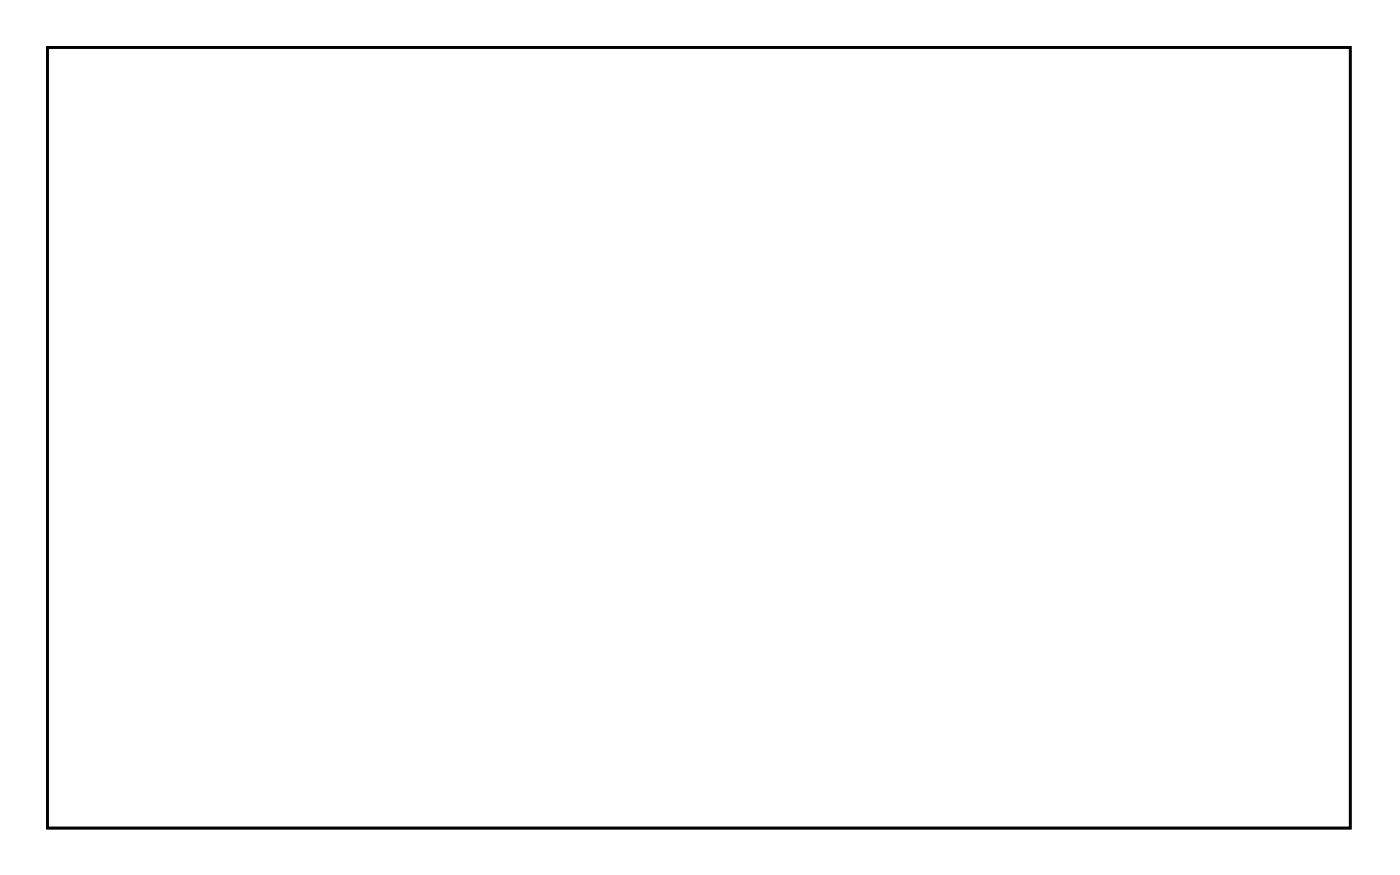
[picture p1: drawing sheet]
<svg xmlns="http://www.w3.org/2000/svg" width="107mm" height="67mm" viewBox="0 0 107 67" stroke-linecap="round" stroke-linejoin="round" font-family="sans-serif">
<path d="M3.6 3.6h99.8v59.8h-99.8z" fill="none" stroke="#000" stroke-width=".2"/>
<path d="M3.6 3.6h99.8v59.8h-99.8zM3.6 3.6v59.8h99.8v-59.8z" fill="#000"/>
<circle cx="23.7" cy="59.8" r=".6" fill="#fff"/>
<circle cx="23.7" cy="59.8" r=".6" fill="none" stroke="#fff" stroke-width=".65" stroke-linecap="butt"/>
<path d="M23.1 59.2h1.2v1.2h-1.2z" fill="#fff"/>
<path d="M23.1 59.2h1.2v1.2h-1.2z" fill="none" stroke="#fff" stroke-width=".65" stroke-linecap="butt"/>
<circle cx="23.7" cy="57.3" r=".6" fill="#fff"/>
<circle cx="23.7" cy="57.3" r=".6" fill="none" stroke="#fff" stroke-width=".65" stroke-linecap="butt"/>
<circle cx="30.7" cy="61.1" r=".7" fill="#fff"/>
<circle cx="30.7" cy="61.1" r=".7" fill="none" stroke="#fff" stroke-width=".76" stroke-linecap="butt"/>
<circle cx="40.8" cy="61.1" r=".7" fill="#fff"/>
<circle cx="40.8" cy="61.1" r=".7" fill="none" stroke="#fff" stroke-width=".76" stroke-linecap="butt"/>
<circle cx="23.7" cy="48.4" r=".7" fill="#fff"/>
<circle cx="23.7" cy="48.4" r=".7" fill="none" stroke="#fff" stroke-width=".76" stroke-linecap="butt"/>
<circle cx="33.9" cy="48.4" r=".7" fill="#fff"/>
<circle cx="33.9" cy="48.4" r=".7" fill="none" stroke="#fff" stroke-width=".76" stroke-linecap="butt"/>
<circle cx="20.5" cy="37.6" r=".7" fill="#fff"/>
<circle cx="20.5" cy="37.6" r=".7" fill="none" stroke="#fff" stroke-width=".76" stroke-linecap="butt"/>
<circle cx="30.7" cy="37.6" r=".7" fill="#fff"/>
<circle cx="30.7" cy="37.6" r=".7" fill="none" stroke="#fff" stroke-width=".76" stroke-linecap="butt"/>
<circle cx="16.7" cy="30" r=".7" fill="#fff"/>
<circle cx="16.7" cy="30" r=".7" fill="none" stroke="#fff" stroke-width=".76" stroke-linecap="butt"/>
<circle cx="26.9" cy="30" r=".7" fill="#fff"/>
<circle cx="26.9" cy="30" r=".7" fill="none" stroke="#fff" stroke-width=".76" stroke-linecap="butt"/>
<circle cx="25" cy="19.2" r=".7" fill="#fff"/>
<circle cx="25" cy="19.2" r=".7" fill="none" stroke="#fff" stroke-width=".76" stroke-linecap="butt"/>
<circle cx="35.1" cy="19.2" r=".7" fill="#fff"/>
<circle cx="35.1" cy="19.2" r=".7" fill="none" stroke="#fff" stroke-width=".76" stroke-linecap="butt"/>
<circle cx="49.7" cy="10.3" r=".7" fill="#fff"/>
<circle cx="49.7" cy="10.3" r=".7" fill="none" stroke="#fff" stroke-width=".76" stroke-linecap="butt"/>
<circle cx="49.7" cy="20.5" r=".7" fill="#fff"/>
<circle cx="49.7" cy="20.5" r=".7" fill="none" stroke="#fff" stroke-width=".76" stroke-linecap="butt"/>
<circle cx="59.3" cy="12.2" r=".7" fill="#fff"/>
<circle cx="59.3" cy="12.2" r=".7" fill="none" stroke="#fff" stroke-width=".76" stroke-linecap="butt"/>
<circle cx="59.3" cy="22.4" r=".7" fill="#fff"/>
<circle cx="59.3" cy="22.4" r=".7" fill="none" stroke="#fff" stroke-width=".76" stroke-linecap="butt"/>
<circle cx="82.1" cy="14.8" r=".7" fill="#fff"/>
<circle cx="82.1" cy="14.8" r=".7" fill="none" stroke="#fff" stroke-width=".76" stroke-linecap="butt"/>
<circle cx="72" cy="14.8" r=".7" fill="#fff"/>
<circle cx="72" cy="14.8" r=".7" fill="none" stroke="#fff" stroke-width=".76" stroke-linecap="butt"/>
<circle cx="82.1" cy="18.6" r=".7" fill="#fff"/>
<circle cx="82.1" cy="18.6" r=".7" fill="none" stroke="#fff" stroke-width=".76" stroke-linecap="butt"/>
<circle cx="72" cy="18.6" r=".7" fill="#fff"/>
<circle cx="72" cy="18.6" r=".7" fill="none" stroke="#fff" stroke-width=".76" stroke-linecap="butt"/>
<circle cx="87.2" cy="51.6" r=".7" fill="#fff"/>
<circle cx="87.2" cy="51.6" r=".7" fill="none" stroke="#fff" stroke-width=".76" stroke-linecap="butt"/>
<circle cx="77" cy="51.6" r=".7" fill="#fff"/>
<circle cx="77" cy="51.6" r=".7" fill="none" stroke="#fff" stroke-width=".76" stroke-linecap="butt"/>
<circle cx="81.5" cy="54.8" r=".7" fill="#fff"/>
<circle cx="81.5" cy="54.8" r=".7" fill="none" stroke="#fff" stroke-width=".76" stroke-linecap="butt"/>
<circle cx="71.3" cy="54.8" r=".7" fill="#fff"/>
<circle cx="71.3" cy="54.8" r=".7" fill="none" stroke="#fff" stroke-width=".76" stroke-linecap="butt"/>
<circle cx="82.7" cy="59.8" r=".6" fill="#fff"/>
<circle cx="82.7" cy="59.8" r=".6" fill="none" stroke="#fff" stroke-width=".65" stroke-linecap="butt"/>
<path d="M82.1 59.2h1.2v1.2h-1.2z" fill="#fff"/>
<path d="M82.1 59.2h1.2v1.2h-1.2z" fill="none" stroke="#fff" stroke-width=".65" stroke-linecap="butt"/>
<circle cx="82.7" cy="57.3" r=".6" fill="#fff"/>
<circle cx="82.7" cy="57.3" r=".6" fill="none" stroke="#fff" stroke-width=".65" stroke-linecap="butt"/>
<circle cx="99.2" cy="44" r=".6" fill="#fff"/>
<circle cx="99.2" cy="44" r=".6" fill="none" stroke="#fff" stroke-width=".65" stroke-linecap="butt"/>
<path d="M98.6 43.4h1.2v1.2h-1.2z" fill="#fff"/>
<path d="M98.6 43.4h1.2v1.2h-1.2z" fill="none" stroke="#fff" stroke-width=".65" stroke-linecap="butt"/>
<circle cx="96.7" cy="44" r=".6" fill="#fff"/>
<circle cx="96.7" cy="44" r=".6" fill="none" stroke="#fff" stroke-width=".65" stroke-linecap="butt"/>
<circle cx="9.2" cy="45.7" r=".6" fill="#fff"/>
<circle cx="9.2" cy="45.7" r=".6" fill="none" stroke="#fff" stroke-width=".65" stroke-linecap="butt"/>
<path d="M8.4 45.7l.8-.8 .9 .8-.9 .9z" fill="#fff"/>
<path d="M8.4 45.7l.8-.8 .9 .8-.9 .9z" fill="none" stroke="#fff" stroke-width=".65" stroke-linecap="butt"/>
<circle cx="11" cy="44" r=".6" fill="#fff"/>
<circle cx="11" cy="44" r=".6" fill="none" stroke="#fff" stroke-width=".65" stroke-linecap="butt"/>
<circle cx="8.5" cy="30" r=".6" fill="#fff"/>
<circle cx="8.5" cy="30" r=".6" fill="none" stroke="#fff" stroke-width=".65" stroke-linecap="butt"/>
<path d="M7.9 29.4h1.2v1.2h-1.2z" fill="#fff"/>
<path d="M7.9 29.4h1.2v1.2h-1.2z" fill="none" stroke="#fff" stroke-width=".65" stroke-linecap="butt"/>
<circle cx="11" cy="30" r=".6" fill="#fff"/>
<circle cx="11" cy="30" r=".6" fill="none" stroke="#fff" stroke-width=".65" stroke-linecap="butt"/>
<circle cx="18.1" cy="15.5" r=".6" fill="#fff"/>
<circle cx="18.1" cy="15.5" r=".6" fill="none" stroke="#fff" stroke-width=".65" stroke-linecap="butt"/>
<path d="M17.3 15.5l.8-.8 .9 .8-.9 .9z" fill="#fff"/>
<path d="M17.3 15.5l.8-.8 .9 .8-.9 .9z" fill="none" stroke="#fff" stroke-width=".65" stroke-linecap="butt"/>
<circle cx="19.9" cy="17.3" r=".6" fill="#fff"/>
<circle cx="19.9" cy="17.3" r=".6" fill="none" stroke="#fff" stroke-width=".65" stroke-linecap="butt"/>
<circle cx="44.2" cy="7.9" r=".6" fill="#fff"/>
<circle cx="44.2" cy="7.9" r=".6" fill="none" stroke="#fff" stroke-width=".65" stroke-linecap="butt"/>
<path d="M43.3 7.9l.9-.8 .8 .8-.8 .9z" fill="#fff"/>
<path d="M43.3 7.9l.9-.8 .8 .8-.8 .9z" fill="none" stroke="#fff" stroke-width=".65" stroke-linecap="butt"/>
<circle cx="46" cy="9.7" r=".6" fill="#fff"/>
<circle cx="46" cy="9.7" r=".6" fill="none" stroke="#fff" stroke-width=".65" stroke-linecap="butt"/>
<circle cx="69.9" cy="7.9" r=".6" fill="#fff"/>
<circle cx="69.9" cy="7.9" r=".6" fill="none" stroke="#fff" stroke-width=".65" stroke-linecap="butt"/>
<path d="M69.1 7.9l.8-.8 .9 .8-.9 .9z" fill="#fff"/>
<path d="M69.1 7.9l.8-.8 .9 .8-.9 .9z" fill="none" stroke="#fff" stroke-width=".65" stroke-linecap="butt"/>
<circle cx="68.1" cy="9.7" r=".6" fill="#fff"/>
<circle cx="68.1" cy="9.7" r=".6" fill="none" stroke="#fff" stroke-width=".65" stroke-linecap="butt"/>
<circle cx="95.3" cy="17.4" r=".6" fill="#fff"/>
<circle cx="95.3" cy="17.4" r=".6" fill="none" stroke="#fff" stroke-width=".65" stroke-linecap="butt"/>
<path d="M94.5 17.4l.8-.8 .9 .8-.9 .9z" fill="#fff"/>
<path d="M94.5 17.4l.8-.8 .9 .8-.9 .9z" fill="none" stroke="#fff" stroke-width=".65" stroke-linecap="butt"/>
<circle cx="93.5" cy="19.2" r=".6" fill="#fff"/>
<circle cx="93.5" cy="19.2" r=".6" fill="none" stroke="#fff" stroke-width=".65" stroke-linecap="butt"/>
<circle cx="99.9" cy="31.3" r=".6" fill="#fff"/>
<circle cx="99.9" cy="31.3" r=".6" fill="none" stroke="#fff" stroke-width=".65" stroke-linecap="butt"/>
<path d="M99.3 30.7h1.2v1.2h-1.2z" fill="#fff"/>
<path d="M99.3 30.7h1.2v1.2h-1.2z" fill="none" stroke="#fff" stroke-width=".65" stroke-linecap="butt"/>
<circle cx="97.4" cy="31.3" r=".6" fill="#fff"/>
<circle cx="97.4" cy="31.3" r=".6" fill="none" stroke="#fff" stroke-width=".65" stroke-linecap="butt"/>
<path d="M63.6 28h1.4v1.4h-1.4z" fill="#fff"/>
<path d="M63.6 28h1.4v1.4h-1.4z" fill="none" stroke="#fff" stroke-width=".76" stroke-linecap="butt"/>
<circle cx="64.3" cy="28.7" r=".7" fill="#fff"/>
<circle cx="64.3" cy="28.7" r=".7" fill="none" stroke="#fff" stroke-width=".76" stroke-linecap="butt"/>
<circle cx="64.3" cy="36.3" r=".7" fill="#fff"/>
<circle cx="64.3" cy="36.3" r=".7" fill="none" stroke="#fff" stroke-width=".76" stroke-linecap="butt"/>
<circle cx="61.8" cy="28.7" r=".7" fill="#fff"/>
<circle cx="61.8" cy="28.7" r=".7" fill="none" stroke="#fff" stroke-width=".76" stroke-linecap="butt"/>
<circle cx="61.8" cy="36.3" r=".7" fill="#fff"/>
<circle cx="61.8" cy="36.3" r=".7" fill="none" stroke="#fff" stroke-width=".76" stroke-linecap="butt"/>
<circle cx="59.3" cy="28.7" r=".7" fill="#fff"/>
<circle cx="59.3" cy="28.7" r=".7" fill="none" stroke="#fff" stroke-width=".76" stroke-linecap="butt"/>
<circle cx="59.3" cy="36.3" r=".7" fill="#fff"/>
<circle cx="59.3" cy="36.3" r=".7" fill="none" stroke="#fff" stroke-width=".76" stroke-linecap="butt"/>
<circle cx="56.7" cy="28.7" r=".7" fill="#fff"/>
<circle cx="56.7" cy="28.7" r=".7" fill="none" stroke="#fff" stroke-width=".76" stroke-linecap="butt"/>
<circle cx="56.7" cy="36.3" r=".7" fill="#fff"/>
<circle cx="56.7" cy="36.3" r=".7" fill="none" stroke="#fff" stroke-width=".76" stroke-linecap="butt"/>
<circle cx="54.2" cy="28.7" r=".7" fill="#fff"/>
<circle cx="54.2" cy="28.7" r=".7" fill="none" stroke="#fff" stroke-width=".76" stroke-linecap="butt"/>
<circle cx="54.2" cy="36.3" r=".7" fill="#fff"/>
<circle cx="54.2" cy="36.3" r=".7" fill="none" stroke="#fff" stroke-width=".76" stroke-linecap="butt"/>
<circle cx="51.6" cy="28.7" r=".7" fill="#fff"/>
<circle cx="51.6" cy="28.7" r=".7" fill="none" stroke="#fff" stroke-width=".76" stroke-linecap="butt"/>
<circle cx="51.6" cy="36.3" r=".7" fill="#fff"/>
<circle cx="51.6" cy="36.3" r=".7" fill="none" stroke="#fff" stroke-width=".76" stroke-linecap="butt"/>
<circle cx="49.1" cy="28.7" r=".7" fill="#fff"/>
<circle cx="49.1" cy="28.7" r=".7" fill="none" stroke="#fff" stroke-width=".76" stroke-linecap="butt"/>
<circle cx="49.1" cy="36.3" r=".7" fill="#fff"/>
<circle cx="49.1" cy="36.3" r=".7" fill="none" stroke="#fff" stroke-width=".76" stroke-linecap="butt"/>
<circle cx="46.6" cy="28.7" r=".7" fill="#fff"/>
<circle cx="46.6" cy="28.7" r=".7" fill="none" stroke="#fff" stroke-width=".76" stroke-linecap="butt"/>
<circle cx="46.6" cy="36.3" r=".7" fill="#fff"/>
<circle cx="46.6" cy="36.3" r=".7" fill="none" stroke="#fff" stroke-width=".76" stroke-linecap="butt"/>
<path d="M47.1 52.2h1.4v1.4h-1.4z" fill="#fff"/>
<path d="M47.1 52.2h1.4v1.4h-1.4z" fill="none" stroke="#fff" stroke-width=".76" stroke-linecap="butt"/>
<circle cx="47.8" cy="52.9" r=".7" fill="#fff"/>
<circle cx="47.8" cy="52.9" r=".7" fill="none" stroke="#fff" stroke-width=".76" stroke-linecap="butt"/>
<circle cx="47.8" cy="45.2" r=".7" fill="#fff"/>
<circle cx="47.8" cy="45.2" r=".7" fill="none" stroke="#fff" stroke-width=".76" stroke-linecap="butt"/>
<circle cx="50.4" cy="52.9" r=".7" fill="#fff"/>
<circle cx="50.4" cy="52.9" r=".7" fill="none" stroke="#fff" stroke-width=".76" stroke-linecap="butt"/>
<circle cx="50.4" cy="45.2" r=".7" fill="#fff"/>
<circle cx="50.4" cy="45.2" r=".7" fill="none" stroke="#fff" stroke-width=".76" stroke-linecap="butt"/>
<circle cx="52.9" cy="52.9" r=".7" fill="#fff"/>
<circle cx="52.9" cy="52.9" r=".7" fill="none" stroke="#fff" stroke-width=".76" stroke-linecap="butt"/>
<circle cx="52.9" cy="45.2" r=".7" fill="#fff"/>
<circle cx="52.9" cy="45.2" r=".7" fill="none" stroke="#fff" stroke-width=".76" stroke-linecap="butt"/>
<circle cx="55.4" cy="52.9" r=".7" fill="#fff"/>
<circle cx="55.4" cy="52.9" r=".7" fill="none" stroke="#fff" stroke-width=".76" stroke-linecap="butt"/>
<circle cx="55.4" cy="45.2" r=".7" fill="#fff"/>
<circle cx="55.4" cy="45.2" r=".7" fill="none" stroke="#fff" stroke-width=".76" stroke-linecap="butt"/>
<circle cx="58" cy="52.9" r=".7" fill="#fff"/>
<circle cx="58" cy="52.9" r=".7" fill="none" stroke="#fff" stroke-width=".76" stroke-linecap="butt"/>
<circle cx="58" cy="45.2" r=".7" fill="#fff"/>
<circle cx="58" cy="45.2" r=".7" fill="none" stroke="#fff" stroke-width=".76" stroke-linecap="butt"/>
<circle cx="60.5" cy="52.9" r=".7" fill="#fff"/>
<circle cx="60.5" cy="52.9" r=".7" fill="none" stroke="#fff" stroke-width=".76" stroke-linecap="butt"/>
<circle cx="60.5" cy="45.2" r=".7" fill="#fff"/>
<circle cx="60.5" cy="45.2" r=".7" fill="none" stroke="#fff" stroke-width=".76" stroke-linecap="butt"/>
<circle cx="63.1" cy="52.9" r=".7" fill="#fff"/>
<circle cx="63.1" cy="52.9" r=".7" fill="none" stroke="#fff" stroke-width=".76" stroke-linecap="butt"/>
<circle cx="63.1" cy="45.2" r=".7" fill="#fff"/>
<circle cx="63.1" cy="45.2" r=".7" fill="none" stroke="#fff" stroke-width=".76" stroke-linecap="butt"/>
<path d="M47.5 60.2h1.9v1.8h-1.9z" fill="#fff"/>
<path d="M47.5 60.2h1.9v1.8h-1.9z" fill="none" stroke="#fff" stroke-width=".76" stroke-linecap="butt"/>
<circle cx="48.5" cy="61.1" r=".91" fill="#fff"/>
<circle cx="48.5" cy="61.1" r=".91" fill="none" stroke="#fff" stroke-width=".76" stroke-linecap="butt"/>
<circle cx="56.1" cy="61.1" r=".91" fill="#fff"/>
<circle cx="56.1" cy="61.1" r=".91" fill="none" stroke="#fff" stroke-width=".76" stroke-linecap="butt"/>
<circle cx="64.4" cy="61.2" r=".62" fill="#fff"/>
<circle cx="64.4" cy="61.2" r=".62" fill="none" stroke="#fff" stroke-width=".69" stroke-linecap="butt"/>
<circle cx="63.1" cy="59.8" r=".62" fill="#fff"/>
<circle cx="63.1" cy="59.8" r=".62" fill="none" stroke="#fff" stroke-width=".69" stroke-linecap="butt"/>
<circle cx="93.3" cy="43.7" r="1.35" fill="#fff"/>
<circle cx="93.3" cy="43.7" r="1.35" fill="none" stroke="#fff" stroke-width=".76" stroke-linecap="butt"/>
<circle cx="93.3" cy="26.2" r="1.35" fill="#fff"/>
<circle cx="93.3" cy="26.2" r="1.35" fill="none" stroke="#fff" stroke-width=".76" stroke-linecap="butt"/>
<circle cx="73.2" cy="45" r="1.35" fill="#fff"/>
<circle cx="73.2" cy="45" r="1.35" fill="none" stroke="#fff" stroke-width=".76" stroke-linecap="butt"/>
<circle cx="73.2" cy="24.9" r="1.35" fill="#fff"/>
<circle cx="73.2" cy="24.9" r="1.35" fill="none" stroke="#fff" stroke-width=".76" stroke-linecap="butt"/>
</svg>
